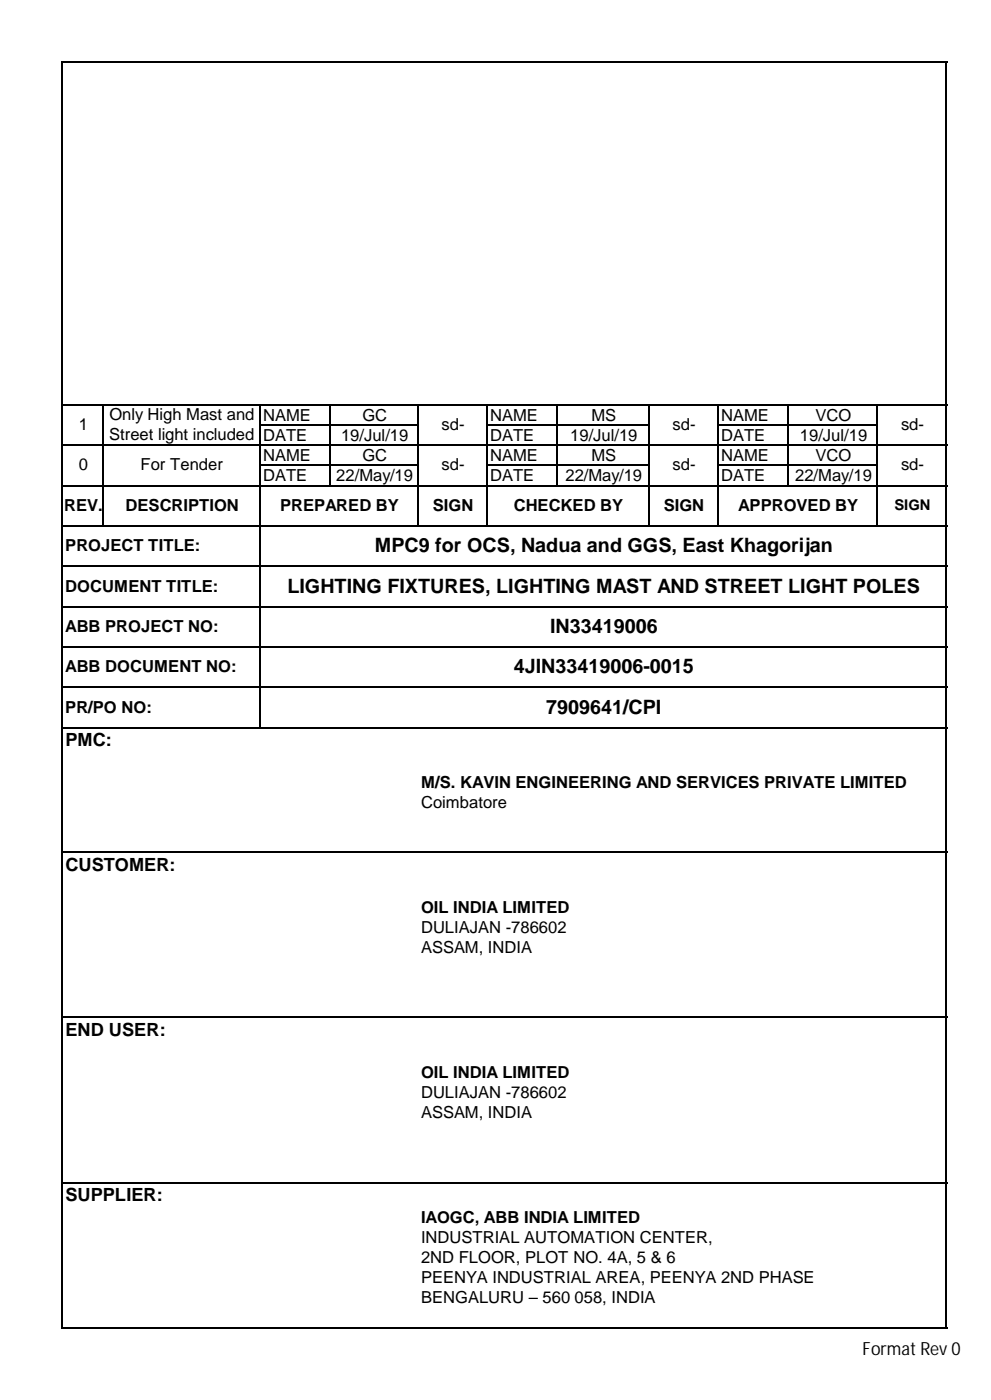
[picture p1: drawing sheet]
<svg xmlns="http://www.w3.org/2000/svg" width="210mm" height="297mm" viewBox="0 0 210 297" stroke-linecap="round" stroke-linejoin="round" font-family="sans-serif">
<defs><g id="words">
<g font-size="4.2">
<text x="79.5" y="117.2">MPC9 for OCS, Nadua and GGS, East Khagorijan</text>
<text x="60.9" y="125.7">LIGHTING FIXTURES, LIGHTING MAST AND STREET LIGHT POLES</text>
<text x="116.6" y="134.3">IN33419006</text>
<text x="108.9" y="142.8">4JIN33419006-0015</text>
<text x="115.8" y="151.4">7909641/CPI</text>
</g>
<g font-size="3.9">
<text x="13.9" y="158.2">PMC:</text>
<text x="13.9" y="184.7">CUSTOMER:</text>
<text x="13.9" y="219.7">END USER:</text>
<text x="13.9" y="254.7">SUPPLIER:</text>
<text x="182.9" y="287.4">Format Rev 0</text>
</g>
<g font-size="3.5">
<text x="23.2" y="89">Only High Mast and</text>
<text x="55.8" y="89.2">NAME</text>
<text x="76.8" y="89.2">GC</text>
<text x="103.9" y="89.2">NAME</text>
<text x="125.4" y="89.2">MS</text>
<text x="152.9" y="89.2">NAME</text>
<text x="172.9" y="89.2">VCO</text>
<text x="16.7" y="91.2">1</text>
<text x="23.2" y="93.4">Street light included</text>
<text x="55.8" y="93.5">DATE</text>
<text x="72.3" y="93.5">19/Jul/19</text>
<text x="93.6" y="91.2">sd-</text>
<text x="103.9" y="93.5">DATE</text>
<text x="120.9" y="93.5">19/Jul/19</text>
<text x="142.6" y="91.2">sd-</text>
<text x="152.9" y="93.5">DATE</text>
<text x="169.6" y="93.5">19/Jul/19</text>
<text x="191" y="91.2">sd-</text>
<text x="16.7" y="99.8">0</text>
<text x="29.8" y="99.8">For Tender</text>
<text x="55.8" y="97.8">NAME</text>
<text x="76.8" y="97.8">GC</text>
<text x="93.6" y="99.8">sd-</text>
<text x="103.9" y="97.8">NAME</text>
<text x="125.4" y="97.8">MS</text>
<text x="142.6" y="99.8">sd-</text>
<text x="152.9" y="97.8">NAME</text>
<text x="172.9" y="97.8">VCO</text>
<text x="191" y="99.8">sd-</text>
<text x="55.8" y="102.1">DATE</text>
<text x="71.3" y="102.1">22/May/19</text>
<text x="103.9" y="102.1">DATE</text>
<text x="119.9" y="102.1">22/May/19</text>
<text x="152.9" y="102.1">DATE</text>
<text x="168.6" y="102.1">22/May/19</text>
<text x="13.6" y="108.3">REV.</text>
<text x="26.6" y="108.3">DESCRIPTION</text>
<text x="59.4" y="108.3">PREPARED BY</text>
<text x="91.8" y="108.3">SIGN</text>
<text x="108.9" y="108.3">CHECKED BY</text>
<text x="140.7" y="108.3">SIGN</text>
<text x="156.5" y="108.3">APPROVED BY</text>
<text x="13.8" y="116.9">PROJECT TITLE:</text>
<text x="13.8" y="125.5">DOCUMENT TITLE:</text>
<text x="13.8" y="134">ABB PROJECT NO:</text>
<text x="13.8" y="142.6">ABB DOCUMENT NO:</text>
<text x="13.8" y="151.1">PR/PO NO:</text>
<text x="89.3" y="167.1">M/S. KAVIN ENGINEERING AND SERVICES PRIVATE LIMITED</text>
<text x="89.3" y="171.3">Coimbatore</text>
<text x="89.3" y="193.5">OIL INDIA LIMITED</text>
<text x="89.3" y="197.8">DULIAJAN -786602</text>
<text x="89.3" y="202">ASSAM, INDIA</text>
<text x="89.3" y="228.6">OIL INDIA LIMITED</text>
<text x="89.3" y="232.8">DULIAJAN -786602</text>
<text x="89.3" y="237.1">ASSAM, INDIA</text>
<text x="89.3" y="259.3">IAOGC, ABB INDIA LIMITED</text>
<text x="89.3" y="263.5">INDUSTRIAL AUTOMATION CENTER,</text>
<text x="89.3" y="267.8">2ND FLOOR, PLOT NO. 4A, 5 &amp; 6</text>
<text x="89.3" y="272.1">PEENYA INDUSTRIAL AREA, PEENYA 2ND PHASE</text>
<text x="89.3" y="276.3">BENGALURU – 560 058, INDIA</text>
</g>
<text font-size="3.1" x="189.6" y="108.2">SIGN</text>
</g></defs>
<g fill="none" stroke="#000" stroke-width=".34">
<path d="M13.2 13v268.7M13.3 13.2h187.5M200.6 13.3v268.4M13.3 85.9h187.5M13.3 94.4h187.5M21.9 86v25.7M55.1 86v68.4M55.3 90.1h33.4M55.3 98.7h33.4M70 86v17.1M88.6 86v25.7M103.2 86v25.7"/>
<path d="M103.4 90.1h34.3M103.4 98.7h34.3M118.1 86v17.1M137.5 86v25.7M152.2 86v25.7M152.4 90.1h33.7M152.4 98.7h33.7M167.1 86v17.1M186 86v25.7M13.3 103h187.5M13.3 111.5h187.5M13.3 120.1h187.5"/>
<path d="M13.3 128.6h187.5M13.3 137.2h187.5M13.3 145.7h187.5M13.3 154.3h187.5M13.3 180.7h187.5M13.3 215.8h187.5M13.3 250.8h187.5M13.3 281.5h187.5"/>
</g>
<use href="#words"/>
</svg>
